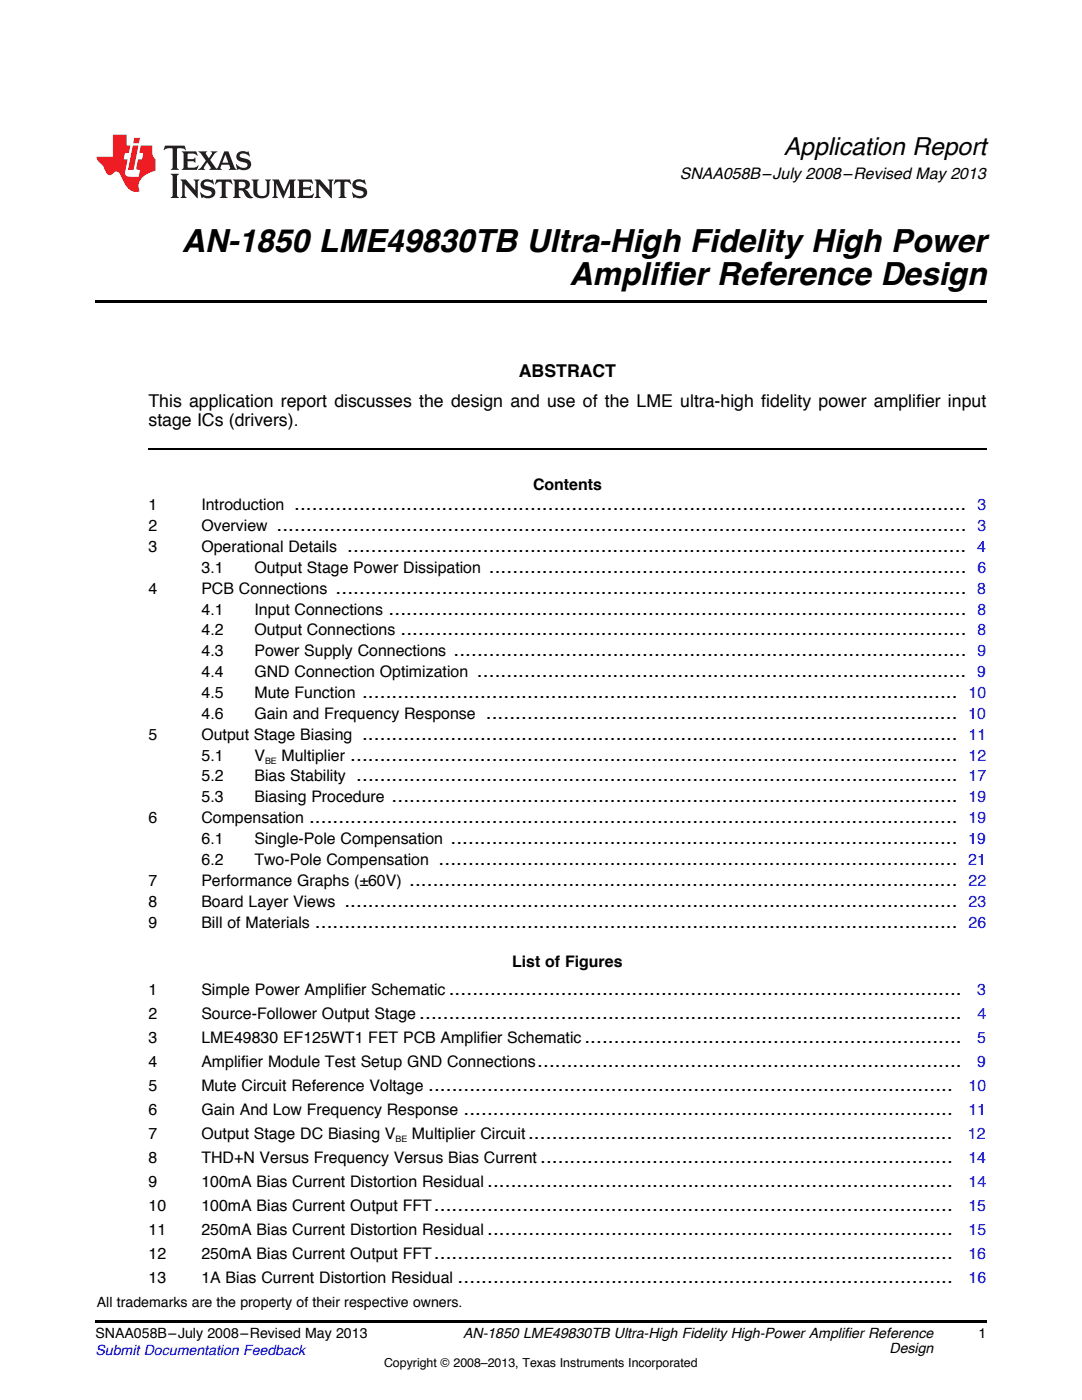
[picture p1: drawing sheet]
<svg xmlns="http://www.w3.org/2000/svg" width="216mm" height="279mm" viewBox="0 0 216 279" stroke-linecap="round" stroke-linejoin="round" font-family="sans-serif">
<defs><g id="words">
<g font-size="6.3">
<text x="36.3" y="50.2">AN-1850 LME49830TB Ultra-High Fidelity High Power</text>
<text x="113.6" y="56.9">Amplifier Reference Design</text>
</g>
<text font-size="4.9" x="156.4" y="30.9">Application Report</text>
<g font-size="4.2">
<text x="58.7" y="101.8">..................................................................................................................</text>
<text x="55.2" y="106">.....................................................................................................................</text>
<text x="69.3" y="110.2">.........................................................................................................</text>
<text x="67" y="118.5">...........................................................................................................</text>
<text x="97.5" y="114.3">.................................................................................</text>
<text x="77.5" y="122.7">..................................................................................................</text>
<text x="79.9" y="126.8">................................................................................................</text>
<text x="90.5" y="131">.......................................................................................</text>
<text x="95.2" y="135.1">...................................................................................</text>
<text x="72.2" y="139.3">.....................................................................................................</text>
<text x="96.9" y="143.5">................................................................................</text>
<text x="72.2" y="147.6">.....................................................................................................</text>
<text x="69.9" y="151.8">.......................................................................................................</text>
<text x="71.1" y="156">......................................................................................................</text>
<text x="78.1" y="160.1">................................................................................................</text>
<text x="61.7" y="164.3">..............................................................................................................</text>
<text x="87.5" y="172.6">........................................................................................</text>
<text x="89.9" y="168.5">......................................................................................</text>
<text x="81.6" y="176.8">.............................................................................................</text>
<text x="62.8" y="185.1">.............................................................................................................</text>
<text x="68.7" y="180.9">........................................................................................................</text>
<text x="83.7" y="203.3">............................................................................................</text>
<text x="89.5" y="198.5">.......................................................................................</text>
<text x="116.6" y="208.1">................................................................</text>
<text x="107.2" y="212.9">........................................................................</text>
<text x="85.4" y="217.7">.........................................................................................</text>
<text x="92.5" y="222.5">...................................................................................</text>
<text x="105.4" y="227.3">........................................................................</text>
<text x="107.8" y="232.1">......................................................................</text>
<text x="97.2" y="236.9">...............................................................................</text>
<text x="86.6" y="241.7">........................................................................................</text>
<text x="86.6" y="251.3">........................................................................................</text>
<text x="97.2" y="246.5">...............................................................................</text>
<text x="91.3" y="256.1">....................................................................................</text>
</g>
<g font-size="3.5">
<text x="103.5" y="75.2">ABSTRACT</text>
<text x="29.6" y="81.2">This application report discusses the design and use of the LME ultra-high fidelity power amplifier input</text>
<text x="29.6" y="85.1">stage ICs (drivers).</text>
</g>
<g font-size="3.2">
<text x="135.6" y="35.7">SNAA058B–July 2008–Revised May 2013</text>
<text x="29.6" y="101.8">1</text>
<text x="40.2" y="101.8">Introduction</text>
<text x="106.4" y="97.8">Contents</text>
<text x="29.6" y="106">2</text>
<text x="40.2" y="106">Overview</text>
<text x="29.6" y="110.2">3</text>
<text x="40.2" y="110.2">Operational Details</text>
<text x="29.6" y="118.5">4</text>
<text x="40.2" y="118.5">PCB Connections</text>
<text x="40.2" y="114.3">3.1</text>
<text x="50.8" y="114.3">Output Stage Power Dissipation</text>
<text x="40.2" y="122.7">4.1</text>
<text x="50.8" y="122.7">Input Connections</text>
<text x="40.2" y="126.8">4.2</text>
<text x="40.2" y="131">4.3</text>
<text x="50.8" y="126.8">Output Connections</text>
<text x="50.8" y="131">Power Supply Connections</text>
<text x="40.2" y="135.1">4.4</text>
<text x="50.8" y="135.1">GND Connection Optimization</text>
<text x="40.2" y="139.3">4.5</text>
<text x="40.2" y="143.5">4.6</text>
<text x="50.8" y="139.3">Mute Function</text>
<text x="50.8" y="143.5">Gain and Frequency Response</text>
<text x="29.6" y="147.6">5</text>
<text x="40.2" y="147.6">Output Stage Biasing</text>
<text x="40.2" y="151.8">5.1</text>
<text x="40.2" y="156">5.2</text>
<text x="50.8" y="151.8">V</text>
<text x="50.8" y="156">Bias Stability</text>
<text x="56.2" y="151.8">Multiplier</text>
<text x="40.2" y="160.1">5.3</text>
<text x="50.8" y="160.1">Biasing Procedure</text>
<text x="29.6" y="164.3">6</text>
<text x="40.2" y="164.3">Compensation</text>
<text x="40.2" y="168.5">6.1</text>
<text x="40.2" y="172.6">6.2</text>
<text x="50.8" y="168.5">Single-Pole Compensation</text>
<text x="50.8" y="172.6">Two-Pole Compensation</text>
<text x="29.6" y="176.8">7</text>
<text x="40.2" y="176.8">Performance Graphs (±60V)</text>
<text x="29.6" y="180.9">8</text>
<text x="29.6" y="185.1">9</text>
<text x="40.2" y="180.9">Board Layer Views</text>
<text x="40.2" y="185.1">Bill of Materials</text>
<text x="102.2" y="193">List of Figures</text>
<text x="29.6" y="198.5">1</text>
<text x="29.6" y="203.3">2</text>
<text x="40.2" y="198.5">Simple Power Amplifier Schematic</text>
<text x="40.2" y="203.3">Source-Follower Output Stage</text>
<text x="29.6" y="208.1">3</text>
<text x="40.2" y="208.1">LME49830 EF125WT1 FET PCB Amplifier Schematic</text>
<text x="29.6" y="212.9">4</text>
<text x="40.2" y="212.9">Amplifier Module Test Setup GND Connections</text>
<text x="29.6" y="217.7">5</text>
<text x="40.2" y="217.7">Mute Circuit Reference Voltage</text>
<text x="29.6" y="222.5">6</text>
<text x="29.6" y="227.3">7</text>
<text x="40.2" y="222.5">Gain And Low Frequency Response</text>
<text x="40.2" y="227.3">Output Stage DC Biasing V</text>
<text x="82.2" y="227.3">Multiplier Circuit</text>
<text x="29.6" y="232.1">8</text>
<text x="40.2" y="232.1">THD+N Versus Frequency Versus Bias Current</text>
<text x="29.6" y="236.9">9</text>
<text x="40.2" y="236.9">100mA Bias Current Distortion Residual</text>
<text x="29.6" y="241.7">10</text>
<text x="40.2" y="241.7">100mA Bias Current Output FFT</text>
<text x="29.6" y="246.5">11</text>
<text x="29.6" y="251.3">12</text>
<text x="40.2" y="246.5">250mA Bias Current Distortion Residual</text>
<text x="40.2" y="251.3">250mA Bias Current Output FFT</text>
<text x="29.6" y="256.1">13</text>
<text x="40.2" y="256.1">1A Bias Current Distortion Residual</text>
</g>
<g font-size="3.2" fill="#00f">
<text x="195" y="101.8">3</text>
<text x="195" y="106">3</text>
<text x="195" y="110.2">4</text>
<text x="195" y="118.5">8</text>
<text x="195" y="114.3">6</text>
<text x="195" y="122.7">8</text>
<text x="195" y="126.8">8</text>
<text x="195" y="131">9</text>
<text x="195" y="135.1">9</text>
<text x="193.2" y="143.5">10</text>
<text x="193.3" y="139.3">10</text>
<text x="193.3" y="147.6">11</text>
<text x="193.3" y="151.8">12</text>
<text x="193.3" y="156">17</text>
<text x="193.3" y="160.1">19</text>
<text x="193.3" y="164.3">19</text>
<text x="193.2" y="168.5">19</text>
<text x="193.2" y="172.6">21</text>
<text x="193.3" y="176.8">22</text>
<text x="193.3" y="180.9">23</text>
<text x="193.3" y="185.1">26</text>
<text x="195" y="198.5">3</text>
<text x="195" y="203.3">4</text>
<text x="195" y="208.1">5</text>
<text x="195" y="212.9">9</text>
<text x="193.3" y="217.7">10</text>
<text x="193.1" y="227.3">12</text>
<text x="193.2" y="222.5">11</text>
<text x="193.2" y="232.1">14</text>
<text x="193.3" y="236.9">14</text>
<text x="193.2" y="241.7">15</text>
<text x="193.2" y="251.3">16</text>
<text x="193.3" y="246.5">15</text>
<text x="193.3" y="256.1">16</text>
</g>
<g font-size="2.8">
<text x="19.3" y="260.9">All trademarks are the property of their respective owners.</text>
<text x="19" y="267.1">SNAA058B–July 2008–Revised May 2013</text>
<text x="92.4" y="267.1">AN-1850 LME49830TB Ultra-High Fidelity High-Power Amplifier Reference</text>
<text x="177.5" y="269.9">Design</text>
<text x="195.3" y="267">1</text>
</g>
<text font-size="2.8" fill="#00f" x="19" y="270.4">Submit Documentation Feedback</text>
<text font-size="2.5" x="76.6" y="272.7">Copyright © 2008–2013, Texas Instruments Incorporated</text>
<g font-size="1.8">
<text x="52.9" y="152.4">BE</text>
<text x="78.9" y="227.9">BE</text>
</g>
</g></defs>
<path d="M19 60h177.8v.5h-177.8zM19 263.5h177.8v.6h-177.8z" fill="#000"/>
<path d="M29.6 89.6h167.2" fill="none" stroke="#000" stroke-width=".35"/>
<path d="M32.9 29.1l-.3 .9h.1a1.64 1.64 0 0 1 1.7-.3l.1 3.6-.4 .6h1.6l-.4-.6v-3.5v-.1l.4-.1a1.36 1.36 0 0 1 1.3 .4h.1l-.3-.9zM36.3 30.2l.3 .3v.3v2.5v.3l-.3 .3h3l.3-.9h-.1a1.87 1.87 0 0 1-2 .4l-.1-1.2h1.2l.4 .3v-1.1l-.4 .3-1.2 .1 .1-1.1 .2-.1a1.66 1.66 0 0 1 1.7 .5l.1-.1-.3-.8zM39.6 30.2l1.5 1.9-.9 1.2-.7 .6h1.4l-.3-.3 .7-1.2 .8 1.2-.3 .3h2.5l-.3-.3 .2-.7h1.5l.2 .6-.3 .4h1.6l-.4-.5-1.2-3.2h-.8l-1.2 2.9-.4 .6-1.3-1.8 .9-1.1 .6-.6h-1.4l.3 .3-.6 1.1-.6-1 .2-.4zM45 30.8l.6 1.7h-1.2zM47.4 30.6a1.04 1.04 0 0 0-.2 1.1 1.04 1.04 0 0 0 1 .6l1 .2a.5 .5 0 0 1 .2 .6 .5 .5 0 0 1-.5 .4 1.76 1.76 0 0 1-1.7-.8l-.1 .1 .3 1.1 .2-.1a2.54 2.54 0 0 0 2.2-.3 1.12 1.12 0 0 0 .2-1.2 1.12 1.12 0 0 0-1-.6l-1-.3a.4 .4 0 0 1-.2-.4 .4 .4 0 0 1 .4-.3 1.6 1.6 0 0 1 1.6 .5h.1l-.3-1-.3 .2-.2-.1a1.62 1.62 0 0 0-1.7 .3zM34.1 34.7l.3 .3 .1 .3v3.6l-.1 .3-.3 .3h1.6l-.3-.3-.1-.3v-3.6l.1-.3 .3-.3zM36 35.8l.4 .6v2.5l-.1 .3-.3 .3h1.2l-.3-.6v-2.1l2.6 2.8v-3.2l.3-.6h-1.2l.3 .4 .1 1.7-1.9-2.1zM40.3 36.2a1.04 1.04 0 0 0-.2 1.1 1.04 1.04 0 0 0 .9 .6l1 .3a.5 .5 0 0 1 .2 .5 .5 .5 0 0 1-.4 .4 1.76 1.76 0 0 1-1.8-.7h-.1l.3 1.1 .2-.1a2.55 2.55 0 0 0 2.3-.3 1.12 1.12 0 0 0 .2-1.2 1.12 1.12 0 0 0-1-.6l-1-.3a.41 .41 0 0 1-.2-.4 .41 .41 0 0 1 .4-.3 1.6 1.6 0 0 1 1.5 .5h.1l-.3-1-.2 .2-.2-.1a1.64 1.64 0 0 0-1.7 .3zM43.2 35.8l-.3 1h.1a.95 .95 0 0 1 1.2-.5v2.6v.3l-.4 .3h1.6l-.3-.3-.1-.3v-2.4l.3-.2a1.02 1.02 0 0 1 1 .5h.1l-.3-1zM46.5 35.8l.3 .4v.2v2.5v.3l-.3 .3h1.5l-.3-.3-.1-1.2a.9 .9 0 0 1 1.2 .8 1.07 1.07 0 0 0 1.7 .6 1.97 1.97 0 0 1-1.1-1.3l-.5-.3a.98 .98 0 0 0 1-1 .98 .98 0 0 0-1-.9zM47.7 36.3h.2a.81 .81 0 0 1 1.1 .6 .64 .64 0 0 1-.7 .7h-.7zM50.2 35.8l.3 .4 .1 .2v1.9a1.59 1.59 0 0 0 2.1 1.2 1.15 1.15 0 0 0 1.1-1.2v-2.1l.3-.4h-1.2l.3 .6v1.9a.97 .97 0 0 1-.7 .9 .97 .97 0 0 1-1.1-.6l-.1-2.2 .1-.2 .3-.4zM54.3 35.8l.3 .4 .1 .2v2.5l-.4 .6h1.2l-.4-.6v-2.3l1.4 3 1.4-3v2.3l-.4 .6h1.5l-.3-.3v-.3v-2.5v-.2l.3-.4h-1.3l-1 2.4-1.1-2.4zM59.3 35.8l.3 .4 .1 .2v2.5l-.1 .3-.3 .3h3l.4-.8-.1-.1a1.88 1.88 0 0 1-2.1 .4v-1.2h1.2l.3 .3v-1l-.3 .2-1.2 .1v-1l.3-.1a1.66 1.66 0 0 1 1.6 .4h.1l-.3-.9zM62.8 35.8l.3 .6v2.5v.3l-.3 .3h1.2l-.4-.6v-2.1l2.6 2.8v-3.2l.3-.6h-1.1l.3 .4v1.7l-1.8-2.1zM66.9 35.8l-.3 1h.1a.95 .95 0 0 1 1.2-.5v2.6v.3l-.4 .3h1.6l-.3-.3-.1-.3v-2.4l.3-.2a1.02 1.02 0 0 1 1 .5h.1l-.3-1zM70.6 36.2a1.04 1.04 0 0 0-.2 1.1 1.04 1.04 0 0 0 .9 .6l1 .3a.5 .5 0 0 1 .2 .5 .5 .5 0 0 1-.4 .4 1.75 1.75 0 0 1-1.8-.7h-.1l.3 1.1 .2-.1a2.56 2.56 0 0 0 2.3-.3 1.12 1.12 0 0 0 .2-1.2 1.12 1.12 0 0 0-1-.6l-1-.3a.4 .4 0 0 1-.2-.4 .4 .4 0 0 1 .4-.3 1.6 1.6 0 0 1 1.5 .5h.1l-.3-1-.2 .2-.2-.1a1.64 1.64 0 0 0-1.7 .3z" fill="#231f20"/>
<path d="M22.5 26.9v4.4h-3.2a2.57 2.57 0 0 0 1.2 1.7l.4 .8a1.22 1.22 0 0 0 1.3 1.1l.2-.2a.9 .9 0 0 1 1-.5 .9 .9 0 0 1 .7 .9l.5 1.1a2.58 2.58 0 0 0 3.3 1.9 2.35 2.35 0 0 1 .9-3.1l1.1-.6 1.1-.3v-2.3a1.45 1.45 0 0 1-.6-1.3v-1.5h-2.3l-.3 1.5h.8l-.2 1.3h-.9l-.3 1.6 .1 .4 .7 .1-.3 1.4h-1.1a1.52 1.52 0 0 1-1.7-.6l.6-2.9h-.8l.2-1.3h.8l.3-1.5h-.7v-2.1zM26.5 29l-1 4.9h1.2l.9-4.9zM26.8 27.5l-.2 1.1h1.1l.2-1.1z" fill="#ee1d23"/>
<use href="#words"/>
</svg>
